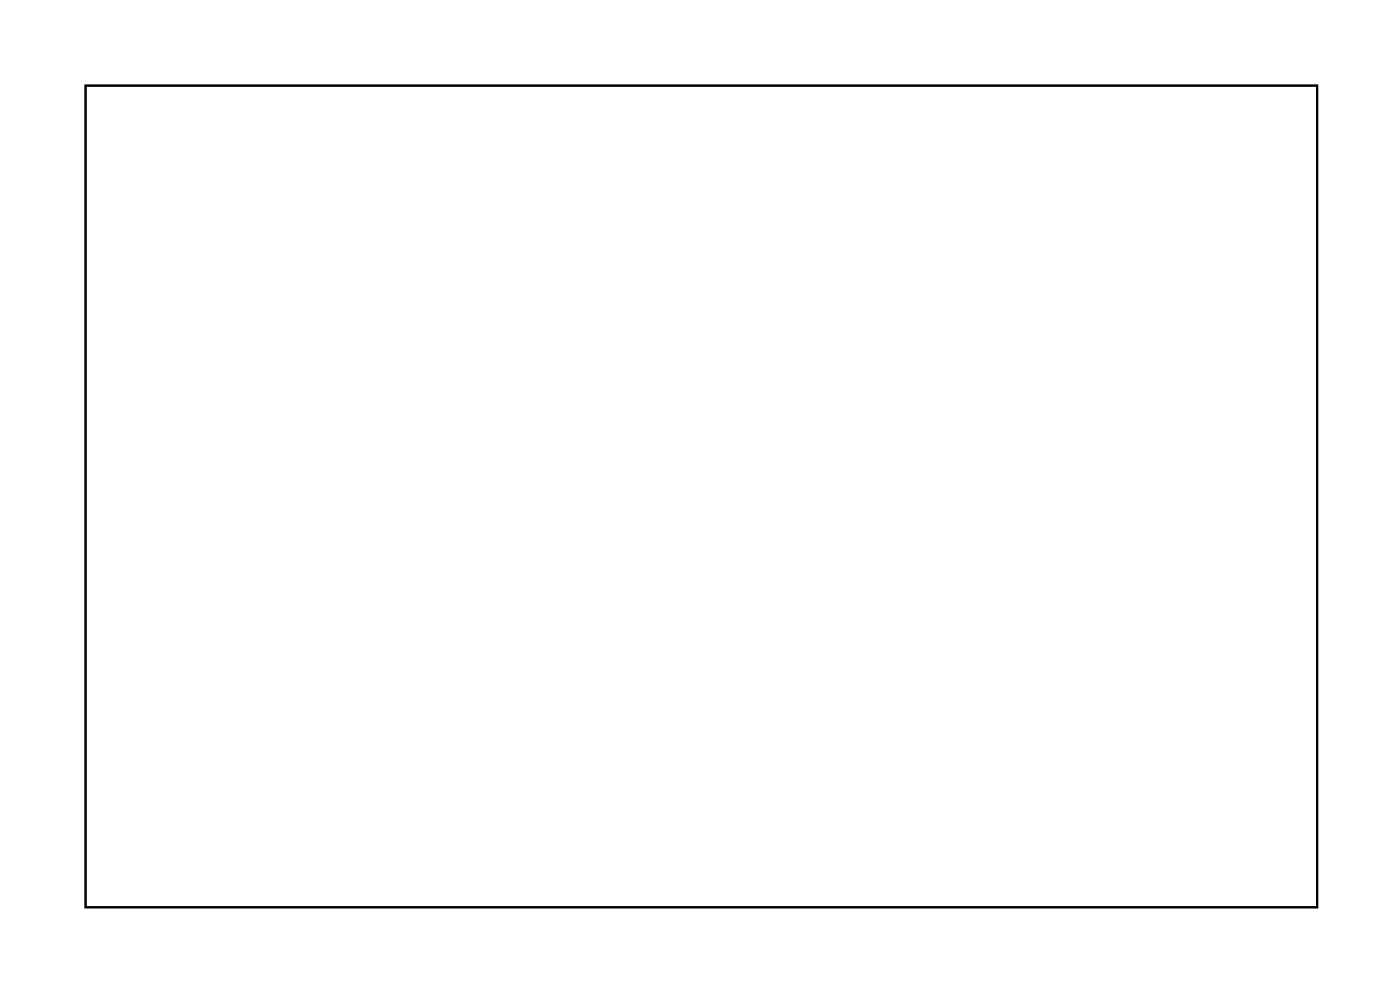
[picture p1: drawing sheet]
<svg xmlns="http://www.w3.org/2000/svg" width="143mm" height="101mm" viewBox="0 0 143 101" stroke-linecap="round" stroke-linejoin="round" font-family="sans-serif">
<path d="M8.8 8.8h126v84h-126z" fill="none" stroke="#000" stroke-width=".2"/>
<path d="M8.8 8.8h126v84h-126z" fill="none" stroke="#000" stroke-width=".1"/>
<circle cx="72.3" cy="43" r=".66" fill="#fff"/>
<circle cx="72.3" cy="43" r=".66" fill="none" stroke="#fff" stroke-width=".56"/>
<path d="M71.6 42.3h1.3v1.4h-1.3z" fill="#fff"/>
<path d="M71.6 42.3h1.3v1.4h-1.3z" fill="none" stroke="#fff" stroke-width=".56"/>
<circle cx="72.3" cy="40.5" r=".66" fill="#fff"/>
<circle cx="72.3" cy="40.5" r=".66" fill="none" stroke="#fff" stroke-width=".56"/>
<circle cx="72.3" cy="37.9" r=".66" fill="#fff"/>
<circle cx="72.3" cy="37.9" r=".66" fill="none" stroke="#fff" stroke-width=".56"/>
<circle cx="72.3" cy="35.4" r=".66" fill="#fff"/>
<circle cx="72.3" cy="35.4" r=".66" fill="none" stroke="#fff" stroke-width=".56"/>
<circle cx="72.3" cy="32.8" r=".66" fill="#fff"/>
<circle cx="72.3" cy="32.8" r=".66" fill="none" stroke="#fff" stroke-width=".56"/>
<circle cx="72.3" cy="30.3" r=".66" fill="#fff"/>
<circle cx="72.3" cy="30.3" r=".66" fill="none" stroke="#fff" stroke-width=".56"/>
<circle cx="72.3" cy="27.8" r=".66" fill="#fff"/>
<circle cx="72.3" cy="27.8" r=".66" fill="none" stroke="#fff" stroke-width=".56"/>
<circle cx="72.3" cy="25.2" r=".66" fill="#fff"/>
<circle cx="72.3" cy="25.2" r=".66" fill="none" stroke="#fff" stroke-width=".56"/>
<path d="M41.1 67.7h1.4v1.4h-1.4z" fill="#fff"/>
<path d="M41.1 67.7h1.4v1.4h-1.4z" fill="none" stroke="#fff" stroke-width=".76" stroke-linecap="butt"/>
<circle cx="41.8" cy="68.4" r=".7" fill="#fff"/>
<circle cx="41.8" cy="68.4" r=".7" fill="none" stroke="#fff" stroke-width=".76" stroke-linecap="butt"/>
<circle cx="41.8" cy="60.8" r=".7" fill="#fff"/>
<circle cx="41.8" cy="60.8" r=".7" fill="none" stroke="#fff" stroke-width=".76" stroke-linecap="butt"/>
<circle cx="44.3" cy="68.4" r=".7" fill="#fff"/>
<circle cx="44.3" cy="68.4" r=".7" fill="none" stroke="#fff" stroke-width=".76" stroke-linecap="butt"/>
<circle cx="44.3" cy="60.8" r=".7" fill="#fff"/>
<circle cx="44.3" cy="60.8" r=".7" fill="none" stroke="#fff" stroke-width=".76" stroke-linecap="butt"/>
<circle cx="46.9" cy="68.4" r=".7" fill="#fff"/>
<circle cx="46.9" cy="68.4" r=".7" fill="none" stroke="#fff" stroke-width=".76" stroke-linecap="butt"/>
<circle cx="46.9" cy="60.8" r=".7" fill="#fff"/>
<circle cx="46.9" cy="60.8" r=".7" fill="none" stroke="#fff" stroke-width=".76" stroke-linecap="butt"/>
<circle cx="49.4" cy="68.4" r=".7" fill="#fff"/>
<circle cx="49.4" cy="68.4" r=".7" fill="none" stroke="#fff" stroke-width=".76" stroke-linecap="butt"/>
<circle cx="49.4" cy="60.8" r=".7" fill="#fff"/>
<circle cx="49.4" cy="60.8" r=".7" fill="none" stroke="#fff" stroke-width=".76" stroke-linecap="butt"/>
<circle cx="52" cy="68.4" r=".7" fill="#fff"/>
<circle cx="52" cy="68.4" r=".7" fill="none" stroke="#fff" stroke-width=".76" stroke-linecap="butt"/>
<circle cx="52" cy="60.8" r=".7" fill="#fff"/>
<circle cx="52" cy="60.8" r=".7" fill="none" stroke="#fff" stroke-width=".76" stroke-linecap="butt"/>
<circle cx="54.5" cy="68.4" r=".7" fill="#fff"/>
<circle cx="54.5" cy="68.4" r=".7" fill="none" stroke="#fff" stroke-width=".76" stroke-linecap="butt"/>
<circle cx="54.5" cy="60.8" r=".7" fill="#fff"/>
<circle cx="54.5" cy="60.8" r=".7" fill="none" stroke="#fff" stroke-width=".76" stroke-linecap="butt"/>
<circle cx="57" cy="68.4" r=".7" fill="#fff"/>
<circle cx="57" cy="68.4" r=".7" fill="none" stroke="#fff" stroke-width=".76" stroke-linecap="butt"/>
<circle cx="57" cy="60.8" r=".7" fill="#fff"/>
<circle cx="57" cy="60.8" r=".7" fill="none" stroke="#fff" stroke-width=".76" stroke-linecap="butt"/>
<circle cx="59.6" cy="68.4" r=".7" fill="#fff"/>
<circle cx="59.6" cy="68.4" r=".7" fill="none" stroke="#fff" stroke-width=".76" stroke-linecap="butt"/>
<circle cx="59.6" cy="60.8" r=".7" fill="#fff"/>
<circle cx="59.6" cy="60.8" r=".7" fill="none" stroke="#fff" stroke-width=".76" stroke-linecap="butt"/>
<circle cx="62.1" cy="68.4" r=".7" fill="#fff"/>
<circle cx="62.1" cy="68.4" r=".7" fill="none" stroke="#fff" stroke-width=".76" stroke-linecap="butt"/>
<circle cx="62.1" cy="60.8" r=".7" fill="#fff"/>
<circle cx="62.1" cy="60.8" r=".7" fill="none" stroke="#fff" stroke-width=".76" stroke-linecap="butt"/>
<circle cx="64.7" cy="68.4" r=".7" fill="#fff"/>
<circle cx="64.7" cy="68.4" r=".7" fill="none" stroke="#fff" stroke-width=".76" stroke-linecap="butt"/>
<circle cx="64.7" cy="60.8" r=".7" fill="#fff"/>
<circle cx="64.7" cy="60.8" r=".7" fill="none" stroke="#fff" stroke-width=".76" stroke-linecap="butt"/>
<circle cx="67.2" cy="68.4" r=".7" fill="#fff"/>
<circle cx="67.2" cy="68.4" r=".7" fill="none" stroke="#fff" stroke-width=".76" stroke-linecap="butt"/>
<circle cx="67.2" cy="60.8" r=".7" fill="#fff"/>
<circle cx="67.2" cy="60.8" r=".7" fill="none" stroke="#fff" stroke-width=".76" stroke-linecap="butt"/>
<circle cx="69.7" cy="68.4" r=".7" fill="#fff"/>
<circle cx="69.7" cy="68.4" r=".7" fill="none" stroke="#fff" stroke-width=".76" stroke-linecap="butt"/>
<circle cx="69.7" cy="60.8" r=".7" fill="#fff"/>
<circle cx="69.7" cy="60.8" r=".7" fill="none" stroke="#fff" stroke-width=".76" stroke-linecap="butt"/>
<circle cx="72.3" cy="68.4" r=".7" fill="#fff"/>
<circle cx="72.3" cy="68.4" r=".7" fill="none" stroke="#fff" stroke-width=".76" stroke-linecap="butt"/>
<circle cx="72.3" cy="60.8" r=".7" fill="#fff"/>
<circle cx="72.3" cy="60.8" r=".7" fill="none" stroke="#fff" stroke-width=".76" stroke-linecap="butt"/>
<circle cx="74.8" cy="68.4" r=".7" fill="#fff"/>
<circle cx="74.8" cy="68.4" r=".7" fill="none" stroke="#fff" stroke-width=".76" stroke-linecap="butt"/>
<circle cx="74.8" cy="60.8" r=".7" fill="#fff"/>
<circle cx="74.8" cy="60.8" r=".7" fill="none" stroke="#fff" stroke-width=".76" stroke-linecap="butt"/>
<circle cx="49.4" cy="86.2" r=".7" fill="#fff"/>
<circle cx="49.4" cy="86.2" r=".7" fill="none" stroke="#fff" stroke-width=".76" stroke-linecap="butt"/>
<circle cx="39.3" cy="86.2" r=".7" fill="#fff"/>
<circle cx="39.3" cy="86.2" r=".7" fill="none" stroke="#fff" stroke-width=".76" stroke-linecap="butt"/>
<path d="M35.8 80.2h1.8v1.8h-1.8z" fill="#fff"/>
<path d="M35.8 80.2h1.8v1.8h-1.8z" fill="none" stroke="#fff" stroke-width=".76" stroke-linecap="butt"/>
<circle cx="36.7" cy="81.1" r=".91" fill="#fff"/>
<circle cx="36.7" cy="81.1" r=".91" fill="none" stroke="#fff" stroke-width=".76" stroke-linecap="butt"/>
<circle cx="36.7" cy="73.5" r=".91" fill="#fff"/>
<circle cx="36.7" cy="73.5" r=".91" fill="none" stroke="#fff" stroke-width=".76" stroke-linecap="butt"/>
<circle cx="64.7" cy="86.2" r=".64" fill="#fff"/>
<circle cx="64.7" cy="86.2" r=".64" fill="none" stroke="#fff" stroke-width=".76" stroke-linecap="butt"/>
<circle cx="67.2" cy="86.2" r=".64" fill="#fff"/>
<circle cx="67.2" cy="86.2" r=".64" fill="none" stroke="#fff" stroke-width=".76" stroke-linecap="butt"/>
<circle cx="57" cy="86.2" r=".64" fill="#fff"/>
<circle cx="57" cy="86.2" r=".64" fill="none" stroke="#fff" stroke-width=".76" stroke-linecap="butt"/>
<circle cx="59.6" cy="86.2" r=".64" fill="#fff"/>
<circle cx="59.6" cy="86.2" r=".64" fill="none" stroke="#fff" stroke-width=".76" stroke-linecap="butt"/>
<circle cx="59.8" cy="78.6" r=".65" fill="#fff"/>
<circle cx="59.8" cy="78.6" r=".65" fill="none" stroke="#fff" stroke-width=".75" stroke-linecap="butt"/>
<circle cx="64.7" cy="78.6" r=".65" fill="#fff"/>
<circle cx="64.7" cy="78.6" r=".65" fill="none" stroke="#fff" stroke-width=".75" stroke-linecap="butt"/>
<circle cx="95.1" cy="58.2" r=".64" fill="#fff"/>
<circle cx="95.1" cy="58.2" r=".64" fill="none" stroke="#fff" stroke-width=".51"/>
<path d="M93.8 57.7l.6-.2h1.5a.76 .76 0 0 1 .8 .7 .76 .76 0 0 1-.8 .8h-1.5a.76 .76 0 0 1-.7-.5 .76 .76 0 0 1 .1-.8zM94.6 58.2a.55 .55 0 0 0 1.1 0 .55 .55 0 0 0-1.1 0z" fill="#fff"/>
<g fill="none" stroke="#fff" stroke-width=".25">
<path d="M93.8 57.7l.6-.2h1.5a.76 .76 0 0 1 .8 .7 .76 .76 0 0 1-.8 .8h-1.5a.76 .76 0 0 1-.7-.5 .76 .76 0 0 1 .1-.8z"/>
<circle cx="95.1" cy="58.2" r=".51"/>
</g>
<circle cx="95.1" cy="60.8" r=".64" fill="#fff"/>
<circle cx="95.1" cy="60.8" r=".64" fill="none" stroke="#fff" stroke-width=".51"/>
<path d="M93.8 60.2l.6-.2h1.5a.76 .76 0 0 1 .8 .8 .76 .76 0 0 1-.8 .7h-1.5a.76 .76 0 0 1-.7-.4 .76 .76 0 0 1 .1-.9zM94.6 60.8a.55 .55 0 0 0 1.1 0 .55 .55 0 0 0-1.1 0z" fill="#fff"/>
<g fill="none" stroke="#fff" stroke-width=".25">
<path d="M93.8 60.2l.6-.2h1.5a.76 .76 0 0 1 .8 .8 .76 .76 0 0 1-.8 .7h-1.5a.76 .76 0 0 1-.7-.4 .76 .76 0 0 1 .1-.9z"/>
<circle cx="95.1" cy="60.8" r=".51"/>
</g>
<circle cx="95.1" cy="63.3" r=".64" fill="#fff"/>
<circle cx="95.1" cy="63.3" r=".64" fill="none" stroke="#fff" stroke-width=".51"/>
<path d="M93.8 62.8l.6-.2h1.5a.76 .76 0 0 1 .8 .7 .76 .76 0 0 1-.8 .8h-1.5a.76 .76 0 0 1-.7-.5 .76 .76 0 0 1 .1-.8zM94.6 63.3a.55 .55 0 0 0 1.1 0 .55 .55 0 0 0-1.1 0z" fill="#fff"/>
<g fill="none" stroke="#fff" stroke-width=".25">
<path d="M93.8 62.8l.6-.2h1.5a.76 .76 0 0 1 .8 .7 .76 .76 0 0 1-.8 .8h-1.5a.76 .76 0 0 1-.7-.5 .76 .76 0 0 1 .1-.8z"/>
<circle cx="95.1" cy="63.3" r=".51"/>
</g>
<circle cx="110.1" cy="60.8" r="1.65" fill="#fff"/>
<circle cx="110.1" cy="60.8" r="1.65" fill="none" stroke="#fff" stroke-width=".25"/>
<path d="M86.8 52.5h1.4v1.4h-1.4z" fill="#fff"/>
<path d="M86.8 52.5h1.4v1.4h-1.4z" fill="none" stroke="#fff" stroke-width=".76" stroke-linecap="butt"/>
<circle cx="87.5" cy="53.2" r=".7" fill="#fff"/>
<circle cx="87.5" cy="53.2" r=".7" fill="none" stroke="#fff" stroke-width=".76" stroke-linecap="butt"/>
<circle cx="90.1" cy="53.2" r=".7" fill="#fff"/>
<circle cx="90.1" cy="53.2" r=".7" fill="none" stroke="#fff" stroke-width=".76" stroke-linecap="butt"/>
<path d="M86.8 65.2h1.4v1.4h-1.4z" fill="#fff"/>
<path d="M86.8 65.2h1.4v1.4h-1.4z" fill="none" stroke="#fff" stroke-width=".76" stroke-linecap="butt"/>
<circle cx="87.5" cy="65.9" r=".7" fill="#fff"/>
<circle cx="87.5" cy="65.9" r=".7" fill="none" stroke="#fff" stroke-width=".76" stroke-linecap="butt"/>
<circle cx="90.1" cy="65.9" r=".7" fill="#fff"/>
<circle cx="90.1" cy="65.9" r=".7" fill="none" stroke="#fff" stroke-width=".76" stroke-linecap="butt"/>
<circle cx="29.1" cy="48.1" r=".7" fill="#fff"/>
<circle cx="29.1" cy="48.1" r=".7" fill="none" stroke="#fff" stroke-width=".76" stroke-linecap="butt"/>
<circle cx="29.1" cy="53.2" r=".7" fill="#fff"/>
<circle cx="29.1" cy="53.2" r=".7" fill="none" stroke="#fff" stroke-width=".76" stroke-linecap="butt"/>
<circle cx="64.7" cy="53.2" r=".7" fill="#fff"/>
<circle cx="64.7" cy="53.2" r=".7" fill="none" stroke="#fff" stroke-width=".76" stroke-linecap="butt"/>
<circle cx="77.4" cy="53.2" r=".7" fill="#fff"/>
<circle cx="77.4" cy="53.2" r=".7" fill="none" stroke="#fff" stroke-width=".76" stroke-linecap="butt"/>
<path d="M20.7 39.7h1.5v1.5h-1.5z" fill="#fff"/>
<path d="M20.7 39.7h1.5v1.5h-1.5z" fill="none" stroke="#fff" stroke-width=".76" stroke-linecap="butt"/>
<circle cx="21.5" cy="40.5" r=".74" fill="#fff"/>
<circle cx="21.5" cy="40.5" r=".74" fill="none" stroke="#fff" stroke-width=".76" stroke-linecap="butt"/>
<circle cx="21.5" cy="37.9" r=".74" fill="#fff"/>
<circle cx="21.5" cy="37.9" r=".74" fill="none" stroke="#fff" stroke-width=".76" stroke-linecap="butt"/>
<circle cx="21.5" cy="35.4" r=".74" fill="#fff"/>
<circle cx="21.5" cy="35.4" r=".74" fill="none" stroke="#fff" stroke-width=".76" stroke-linecap="butt"/>
</svg>
